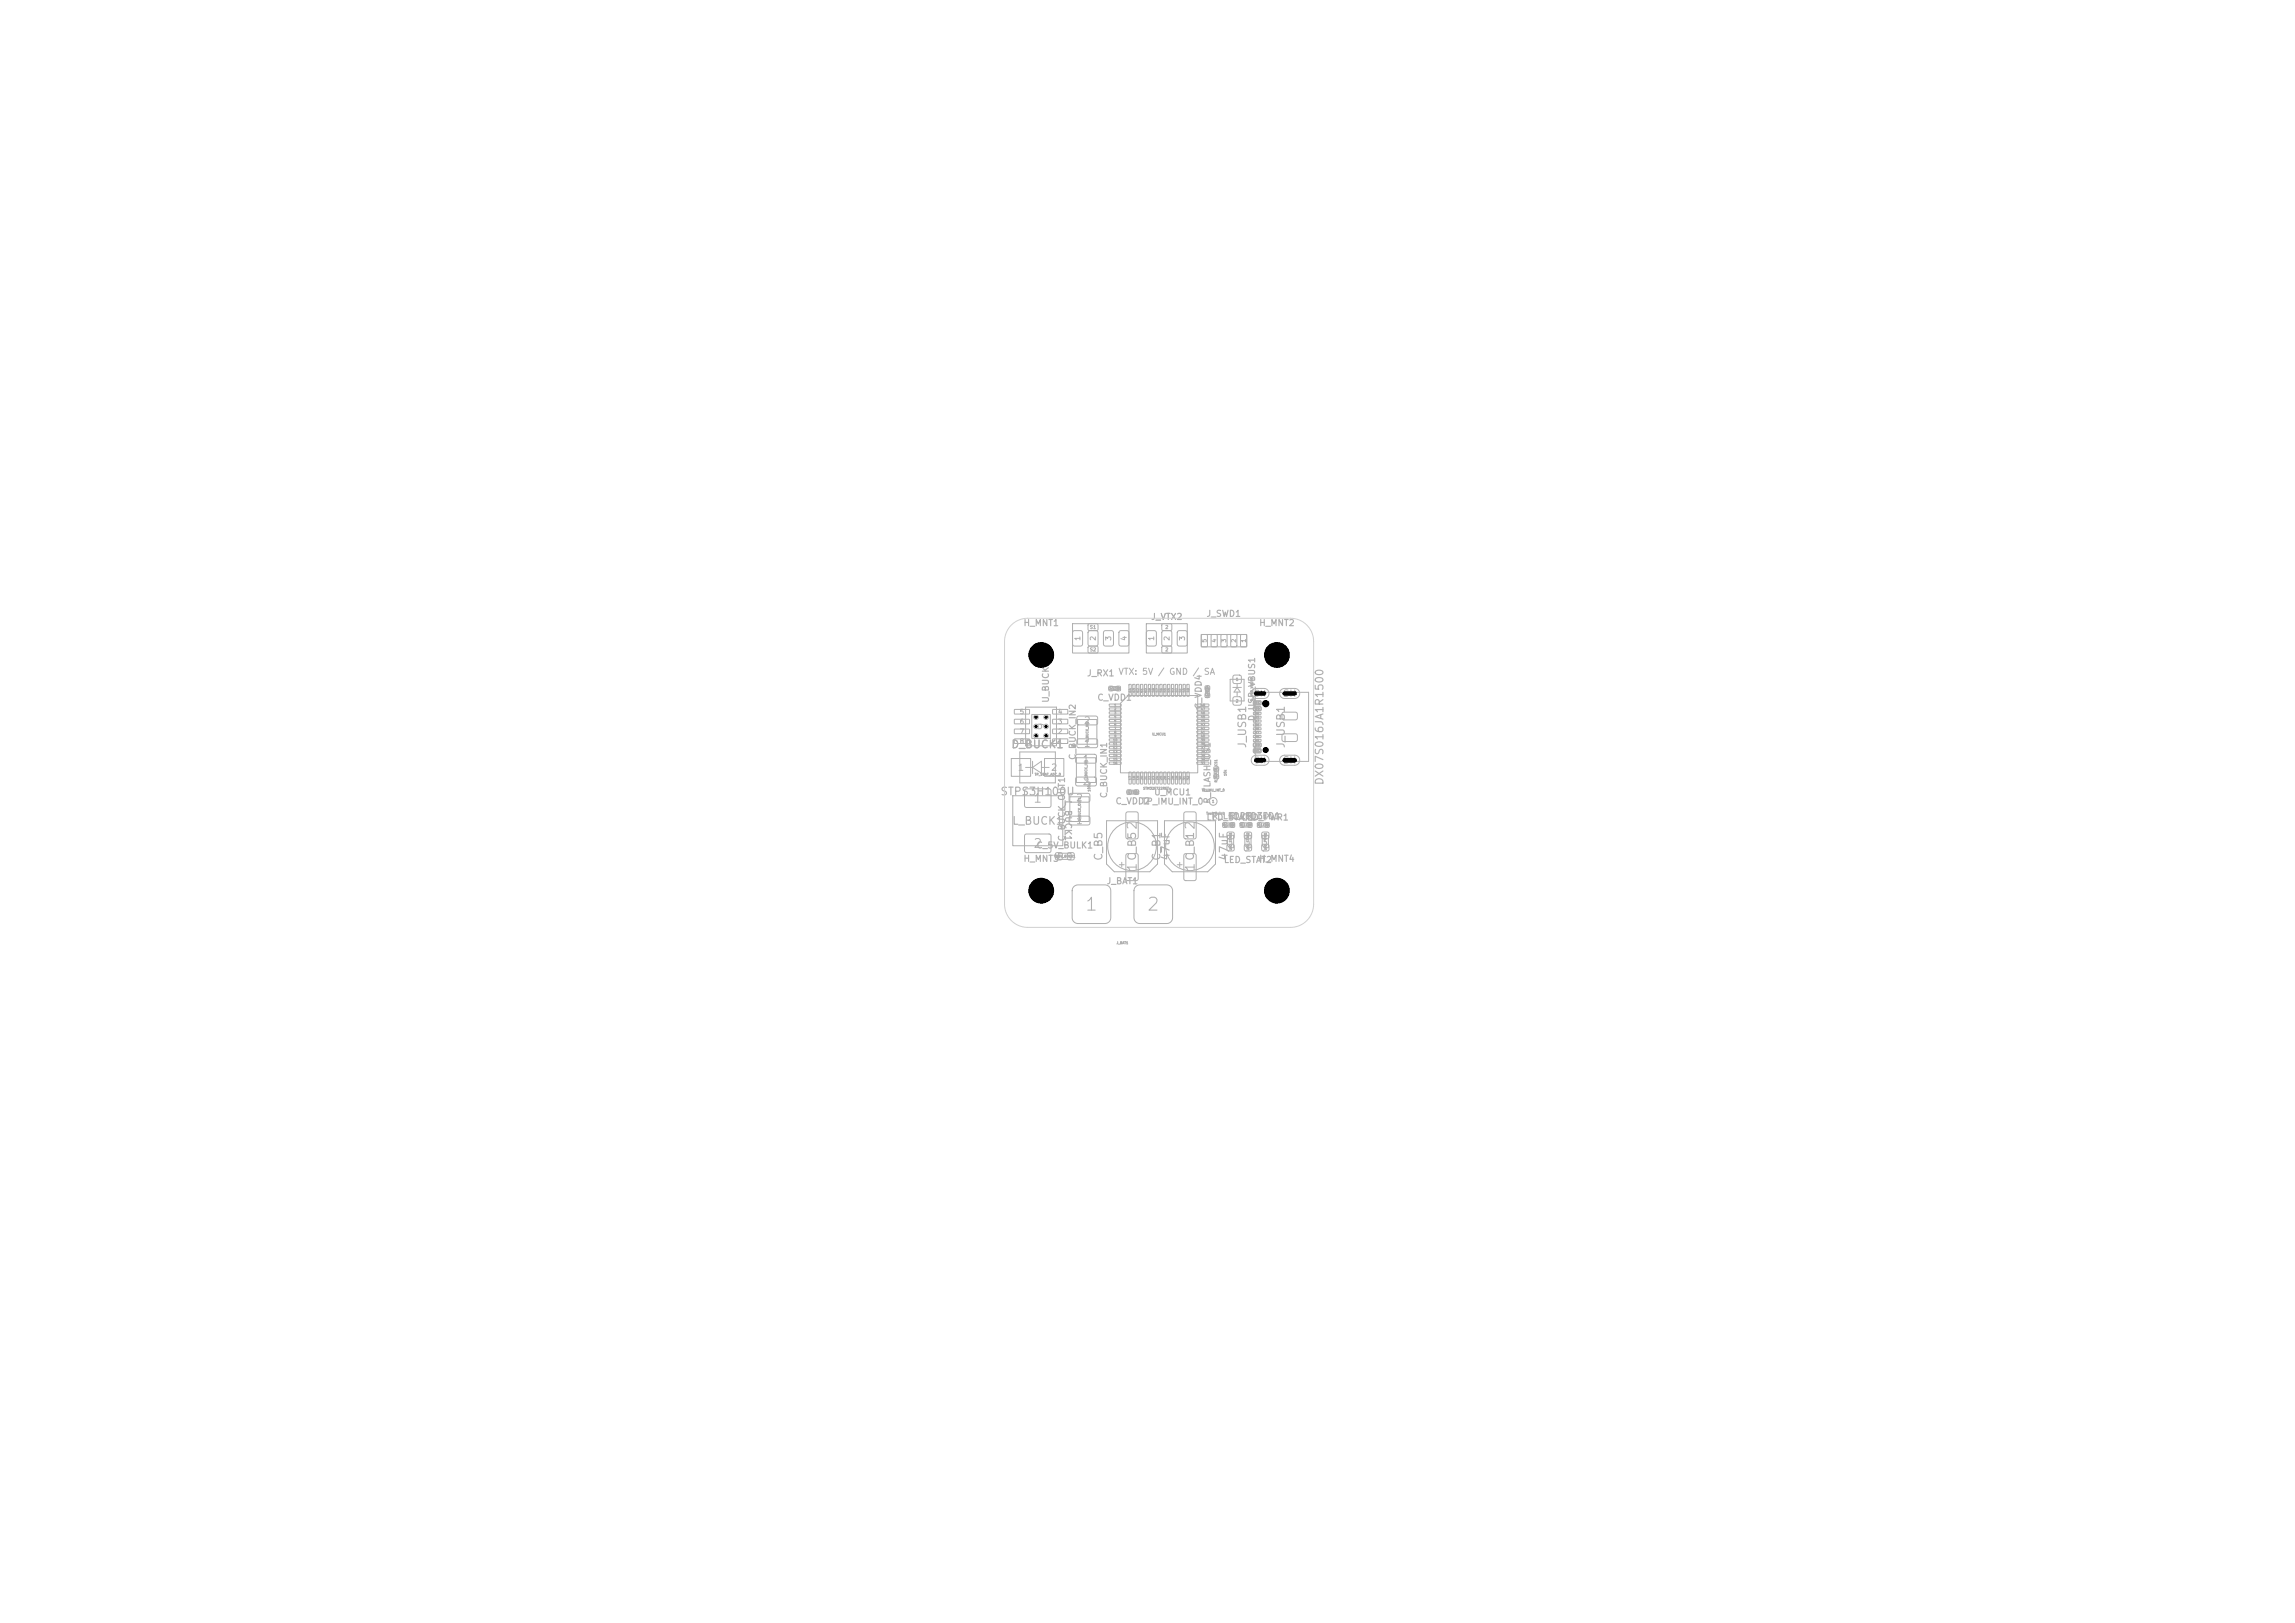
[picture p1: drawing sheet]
<svg xmlns="http://www.w3.org/2000/svg" width="297mm" height="210mm" viewBox="0 0 297 210" stroke-linecap="round" stroke-linejoin="round" font-family="sans-serif">
<defs><g id="words">
<g font-size="1.7" fill="#afafaf">
<text x="140.3" y="118.3">1</text>
<text x="148.3" y="118.3">2</text>
</g>
<g font-size="1.2" fill="#afafaf">
<text x="147.4" y="107.5" transform="rotate(-90 147.4 107.5)">2</text>
<text x="154.9" y="107.5" transform="rotate(-90 154.9 107.5)">2</text>
<text x="147.4" y="112.9" transform="rotate(-90 147.4 112.9)">1</text>
<text x="154.9" y="112.9" transform="rotate(-90 154.9 112.9)">1</text>
</g>
<g font-size="1.1" fill="#afafaf">
<text x="133.6" y="104.1">1</text>
<text x="133.6" y="110">2</text>
</g>
<g font-size="1" fill="#afafaf">
<text x="135.5" y="94.6" transform="rotate(-90 135.5 94.6)">9</text>
<text x="130.8" y="97.1">D_BUCK1</text>
<text x="161.5" y="96.9" transform="rotate(-90 161.5 96.9)">J_USB1</text>
<text x="166.5" y="96.9" transform="rotate(-90 166.5 96.9)">J_USB1</text>
<text x="171.5" y="101.7" transform="rotate(-90 171.5 101.7)">DX07S016JA1R1500</text>
<text x="129.4" y="103.2">STPS3H100U</text>
<text x="130.9" y="107">L_BUCK1</text>
<text x="142.9" y="111.5" transform="rotate(-90 142.9 111.5)">C_B5</text>
<text x="147.3" y="111.5" transform="rotate(-90 147.3 111.5)">C_B5</text>
<text x="150.4" y="111.5" transform="rotate(-90 150.4 111.5)">C_B1</text>
<text x="151.6" y="111.4" transform="rotate(-90 151.6 111.4)">47uF</text>
<text x="154.8" y="111.5" transform="rotate(-90 154.8 111.5)">C_B1</text>
<text x="159.1" y="111.4" transform="rotate(-90 159.1 111.4)">47uF</text>
</g>
<g font-size=".9" fill="#afafaf">
<text x="140.2" y="93.9">2</text>
<text x="165.9" y="90.4">SH</text>
<text x="140" y="98.9">1</text>
<text x="140" y="101.8">2</text>
<text x="140.2" y="96.9">1</text>
<text x="165.9" y="99">SH</text>
<text x="139.2" y="106.9">1</text>
<text x="139.2" y="103.9">2</text>
</g>
<g font-size=".8" fill="#afafaf">
<text x="132.4" y="81.2">H_MNT1</text>
<text x="148.9" y="80.4">J_VTX2</text>
<text x="156.1" y="80">J_SWD1</text>
<text x="162.9" y="81.2">H_MNT2</text>
<text x="140.6" y="87.7">J_RX1 VTX: 5V / GND / SA</text>
<text x="135.9" y="91" transform="rotate(-90 135.9 91)">U_BUCK1</text>
<text x="141.9" y="90.9">C_VDD1</text>
<text x="155.7" y="91.8" transform="rotate(-90 155.7 91.8)">C_VDD4</text>
<text x="162.2" y="90.3">SH</text>
<text x="162.6" y="93.4" transform="rotate(-90 162.6 93.4)">D_USB_VBUS1</text>
<text x="131.6" y="99.9">1</text>
<text x="135.9" y="99.9">2</text>
<text x="139.4" y="98.4" transform="rotate(-90 139.4 98.4)">C_BUCK_IN2</text>
<text x="162.2" y="99">SH</text>
<text x="137.6" y="103.5" transform="rotate(90 137.6 103.5)">L_BUCK1</text>
<text x="143.5" y="103.3" transform="rotate(-90 143.5 103.3)">C_BUCK_IN1</text>
<text x="144.3" y="104.3">C_VDD2</text>
<text x="147.7" y="104.3">TP_IMU_INT_0</text>
<text x="149.3" y="103.1">U_MCU1</text>
<text x="156.1" y="106.4">LED_STAT1</text>
<text x="156.8" y="106.2">R_LED2R_LED1</text>
<text x="156.8" y="104.1" transform="rotate(-90 156.8 104.1)">R_FLASH_CS1</text>
<text x="159" y="106.2">R_LED3</text>
<text x="160.6" y="106.4">LED_PWR1</text>
<text x="132.4" y="111.7">H_MNT3</text>
<text x="134.1" y="110">C_5V_BULK1</text>
<text x="138" y="108.9" transform="rotate(-90 138 108.9)">C_BUCK_OUT1</text>
<text x="158.3" y="111.9">LED_STAT2</text>
<text x="162.9" y="111.7">H_MNT4</text>
<text x="143.1" y="114.6">J_BAT1</text>
</g>
<g font-size=".7" fill="#afafaf">
<text x="140" y="83" transform="rotate(-90 140 83)">1</text>
<text x="142" y="83" transform="rotate(-90 142 83)">2</text>
<text x="144" y="83" transform="rotate(-90 144 83)">3</text>
<text x="146" y="83" transform="rotate(-90 146 83)">4</text>
<text x="149.5" y="83" transform="rotate(-90 149.5 83)">1</text>
<text x="151.5" y="83" transform="rotate(-90 151.5 83)">2</text>
<text x="153.5" y="83" transform="rotate(-90 153.5 83)">3</text>
</g>
<g font-size=".6" fill="#afafaf">
<text x="131.9" y="92.6">5</text>
<text x="131.9" y="93.8">6</text>
<text x="131.9" y="95.1">7</text>
<text x="136.9" y="95.1">2</text>
<text x="136.9" y="93.8">3</text>
<text x="136.9" y="92.6">4</text>
<text x="131.9" y="96.4">8</text>
<text x="136.9" y="96.4">1</text>
</g>
<g font-size=".5" fill="#afafaf">
<text x="156.3" y="83.2" transform="rotate(-90 156.3 83.2)">5</text>
<text x="157.5" y="83.2" transform="rotate(-90 157.5 83.2)">4</text>
<text x="158.8" y="83.2" transform="rotate(-90 158.8 83.2)">3</text>
<text x="160.1" y="83.2" transform="rotate(-90 160.1 83.2)">2</text>
<text x="161.3" y="83.2" transform="rotate(-90 161.3 83.2)">1</text>
</g>
<g font-size=".4" fill="#afafaf">
<text x="141" y="81.5">S1</text>
<text x="150.8" y="81.5">2</text>
<text x="141" y="84.4">S2</text>
<text x="150.8" y="84.4">2</text>
<text x="159.9" y="88.2">1</text>
<text x="159.9" y="91">2</text>
</g>
<g font-size=".3" fill="#afafaf">
<text x="143.4" y="89.3">C_VDD1</text>
<text x="146.5" y="89.6" transform="rotate(-90 146.5 89.6)">64</text>
<text x="147" y="89.6" transform="rotate(-90 147 89.6)">63</text>
<text x="147.5" y="89.6" transform="rotate(-90 147.5 89.6)">62</text>
<text x="148" y="89.6" transform="rotate(-90 148 89.6)">61</text>
<text x="148.5" y="89.6" transform="rotate(-90 148.5 89.6)">60</text>
<text x="149" y="89.6" transform="rotate(-90 149 89.6)">59</text>
<text x="149.5" y="89.6" transform="rotate(-90 149.5 89.6)">58</text>
<text x="150" y="89.6" transform="rotate(-90 150 89.6)">57</text>
<text x="150.5" y="89.6" transform="rotate(-90 150.5 89.6)">56</text>
<text x="151" y="89.6" transform="rotate(-90 151 89.6)">55</text>
<text x="151.5" y="89.6" transform="rotate(-90 151.5 89.6)">54</text>
<text x="152" y="89.6" transform="rotate(-90 152 89.6)">53</text>
<text x="152.5" y="89.6" transform="rotate(-90 152.5 89.6)">52</text>
<text x="153" y="89.6" transform="rotate(-90 153 89.6)">51</text>
<text x="153.5" y="89.6" transform="rotate(-90 153.5 89.6)">50</text>
<text x="154" y="89.6" transform="rotate(-90 154 89.6)">49</text>
<text x="144" y="96">10</text>
<text x="144.2" y="91.5">1</text>
<text x="144.2" y="92">2</text>
<text x="144.2" y="92.5">3</text>
<text x="144.2" y="93">4</text>
<text x="144.2" y="93.5">5</text>
<text x="144.2" y="94">6</text>
<text x="144.2" y="94.5">7</text>
<text x="144.2" y="95">8</text>
<text x="144.2" y="95.5">9</text>
<text x="149.1" y="95.2">U_MCU1</text>
<text x="155.4" y="96">39</text>
<text x="155.4" y="95.5">40</text>
<text x="155.4" y="95">41</text>
<text x="155.4" y="94.5">42</text>
<text x="155.4" y="94">43</text>
<text x="155.4" y="93.5">44</text>
<text x="155.4" y="93">45</text>
<text x="155.4" y="92.5">46</text>
<text x="155.4" y="92">47</text>
<text x="155.4" y="91.5">48</text>
<text x="156.5" y="90.4" transform="rotate(-90 156.5 90.4)">C_VDD4</text>
<text x="162.2" y="91.2">A12</text>
<text x="162.2" y="90.8" transform="rotate(-90 162.2 90.8)">D_USB_VBUS1</text>
<text x="162.4" y="93">B5</text>
<text x="162.4" y="94">B6</text>
<text x="162.4" y="95">B7</text>
<text x="162.4" y="95.5">B8</text>
<text x="162.4" y="94.5">A6</text>
<text x="162.4" y="93.5">A7</text>
<text x="162.4" y="92.5">A8</text>
<text x="133.9" y="100.4">TP_VBAT_ADC_0</text>
<text x="140.8" y="101" transform="rotate(-90 140.8 101)">C_BUCK_IN1</text>
<text x="140.9" y="96.1" transform="rotate(-90 140.9 96.1)">C_BUCK_IN2</text>
<text x="144" y="96.5">11</text>
<text x="144" y="97">12</text>
<text x="144" y="97.5">13</text>
<text x="144" y="98">14</text>
<text x="144" y="98.5">15</text>
<text x="144" y="99">16</text>
<text x="146.5" y="101" transform="rotate(-90 146.5 101)">17</text>
<text x="147" y="101" transform="rotate(-90 147 101)">18</text>
<text x="147.5" y="101" transform="rotate(-90 147.5 101)">19</text>
<text x="148" y="101" transform="rotate(-90 148 101)">20</text>
<text x="148.5" y="101" transform="rotate(-90 148.5 101)">21</text>
<text x="149" y="101" transform="rotate(-90 149 101)">22</text>
<text x="149.5" y="101" transform="rotate(-90 149.5 101)">23</text>
<text x="150" y="101" transform="rotate(-90 150 101)">24</text>
<text x="150.5" y="101" transform="rotate(-90 150.5 101)">25</text>
<text x="151" y="101" transform="rotate(-90 151 101)">26</text>
<text x="151.5" y="101" transform="rotate(-90 151.5 101)">27</text>
<text x="152" y="101" transform="rotate(-90 152 101)">28</text>
<text x="152.5" y="101" transform="rotate(-90 152.5 101)">29</text>
<text x="153" y="101" transform="rotate(-90 153 101)">30</text>
<text x="153.5" y="101" transform="rotate(-90 153.5 101)">31</text>
<text x="154" y="101" transform="rotate(-90 154 101)">32</text>
<text x="155.4" y="99">33</text>
<text x="155.4" y="98.5">34</text>
<text x="155.4" y="98">35</text>
<text x="155.4" y="97.5">36</text>
<text x="155.4" y="97">37</text>
<text x="155.4" y="96.5">38</text>
<text x="157.6" y="101.3" transform="rotate(-90 157.6 101.3)">R_FLASH_CS1</text>
<text x="158.8" y="100.4" transform="rotate(-90 158.8 100.4)">10k</text>
<text x="162.2" y="97.4">B12</text>
<text x="162.3" y="96.7">B9</text>
<text x="162.4" y="97.4">A1</text>
<text x="162.4" y="96.7">A4</text>
<text x="162.4" y="96">A5</text>
<text x="139.9" y="106.3" transform="rotate(-90 139.9 106.3)">C_BUCK_OUT1</text>
<text x="141.2" y="102.5" transform="rotate(-90 141.2 102.5)">100uF</text>
<text x="145.7" y="102.7">C_VDD2</text>
<text x="147.9" y="102.2">STM32F722RETx</text>
<text x="155.5" y="102.5">TP_IMU_INT_0</text>
<text x="156.1" y="105.5">Test Point</text>
<text x="156.8" y="104">1</text>
<text x="158.2" y="107">R_LED2</text>
<text x="160.4" y="107">R_LED3</text>
<text x="162.6" y="107">R_LED1</text>
<text x="136.4" y="111">C_5V_BULK1</text>
<text x="137.3" y="111" transform="rotate(-90 137.3 111)">1</text>
<text x="138.8" y="111" transform="rotate(-90 138.8 111)">2</text>
<text x="159.1" y="109.9">1</text>
<text x="159.1" y="108.3">2</text>
<text x="159.5" y="110.1" transform="rotate(-90 159.5 110.1)">LED_STAT1</text>
<text x="161.3" y="109.9">1</text>
<text x="161.3" y="108.3">2</text>
<text x="161.7" y="110.1" transform="rotate(-90 161.7 110.1)">LED_STAT2</text>
<text x="163.6" y="109.9">1</text>
<text x="163.6" y="108.3">2</text>
<text x="164" y="110.1" transform="rotate(-90 164 110.1)">LED_PWR1</text>
<text x="144.5" y="122.2">J_BAT1</text>
</g>
<g font-size=".2" fill="#afafaf">
<text x="156.1" y="89.2">2</text>
<text x="133.9" y="95.4">V2</text>
<text x="133.9" y="94.2">V4</text>
<text x="133.9" y="93">V6</text>
<text x="135.2" y="95.4">V1</text>
<text x="135.2" y="94.2">V3</text>
<text x="135.2" y="93">V5</text>
<text x="156.1" y="90.1">1</text>
<text x="157.3" y="99.7">2</text>
<text x="158.7" y="106.9" transform="rotate(-90 158.7 106.9)">1</text>
<text x="163.1" y="106.9" transform="rotate(-90 163.1 106.9)">1</text>
</g>
</g></defs>
<g fill="none" stroke="#afafaf" stroke-width=".13">
<path d="M130.9 98.1h2.5v2.3h-2.5zM131.3 91.8h1.9v.5l-1.9 .1zM131.3 93.1h1.9v.5l-1.9 .1zM131.3 94.4l1.9-.1v.6h-1.9zM131.3 95.6h1.9v.6h-1.9zM132 97.3h4.6v4h-4.6zM132.7 99.3h.9M132.7 91.5h4v5h-4zM133.5 92.4h2.4v3.1h-2.4zM133.6 98.5v1.6M133.6 99.3l1.2-.8v1.6zM134.8 99.3h1"/>
<path d="M135.2 98.1h2.5v2.3h-2.5zM136.2 95.6h1.9l.1 .6h-1.9zM136.2 94.4l1.9-.1 .1 .6h-1.9zM136.2 93.1h1.9l.1 .5-1.9 .1zM136.2 91.8h1.9l.1 .5-1.9 .1zM138.8 80.7h7.3v3.8h-7.3zM138.9 81.7l.9-.1 .3 .2v1.5l-.2 .3h-.8l-.3-.2v-1.5zM139.3 97.7l.2-.1h2.2l.2 .2v.8l-.3 .2-2.2-.1-.2-.2zM139.3 98.1h2.5v3.1h-2.5zM139.4 95.7l.2-.1h2.3l.2 .2-.1 .8-.2 .2-2.3-.1-.2-.2zM139.4 92.7h.2h2.3l.2 .2-.1 .7-.2 .2h-2.3l-.2-.3zM139.5 93.1h2.4v3.2h-2.4z"/>
<path d="M140.9 80.8l1.1-.1 .1 .2v.6l-.2 .1h-1l-.1-.2zM140.9 83.7l1.1-.1 .1 .2v.6l-.2 .1h-1l-.1-.2zM140.9 81.7l.9-.1 .3 .2v1.5l-.2 .3h-.8l-.3-.2v-1.5zM142.9 81.7l.9-.1 .3 .2v1.5l-.2 .3h-.8l-.3-.2v-1.5zM143.5 88.8h.5v.6h-.5zM143.6 91.1h1.4l.1 .2-.1 .1h-1.4zM143.6 91.6h1.4l.1 .2-.1 .1h-1.4zM143.6 92.1h1.4l.1 .2-.1 .1h-1.4zM143.6 92.6h1.4l.1 .2-.1 .1h-1.4zM143.6 93.1h1.4l.1 .2-.1 .1h-1.4zM143.6 93.6h1.4l.1 .2-.1 .1h-1.4zM143.6 94.1h1.4l.1 .2-.1 .1h-1.4z"/>
<path d="M143.6 94.6h1.4l.1 .2-.1 .1h-1.4zM143.6 95.1h1.4l.1 .2-.1 .1h-1.4zM143.6 95.6h1.4l.1 .2-.1 .1h-1.4zM143.6 96.1h1.4l.1 .2-.1 .1h-1.4zM143.6 96.6h1.4l.1 .2-.1 .1h-1.4zM143.6 97.1h1.4l.1 .2-.1 .1h-1.4zM143.6 97.6h1.4l.1 .2-.1 .1h-1.4zM143.6 98.1h1.4l.1 .2-.1 .1h-1.4zM143.6 98.6h1.4l.1 .2-.1 .1h-1.4zM143.8 88.8h1v.5h-1zM144.5 88.8h.5v.6h-.5zM144.9 81.7l.9-.1 .3 .2v1.5l-.2 .3h-.8l-.3-.2v-1.5z"/>
<path d="M146 90h9v10h-10v-9zM146.1 99.9l.3 .1v1.4h-.1h-.2zM146.1 88.6h.3v1.4l-.1 .1-.2-.1zM146.6 99.9l.3 .1v1.4h-.1h-.2zM146.6 88.6h.3v1.4l-.1 .1-.2-.1zM147.1 99.9l.3 .1v1.4h-.1h-.2zM147.1 88.6h.3v1.4l-.1 .1-.2-.1zM147.6 99.9l.3 .1v1.4h-.1h-.2zM147.6 88.6h.3v1.4l-.1 .1-.2-.1zM148.1 99.9l.3 .1v1.4h-.1h-.2zM148.1 88.6h.3v1.4l-.1 .1-.2-.1zM148.3 80.7h5.3v3.8h-5.3z"/>
<path d="M148.4 81.7l1-.1 .2 .2v1.5l-.1 .3h-.9l-.2-.2-.1-1.5zM148.6 99.9l.3 .1v1.4h-.1h-.2zM148.6 88.6h.3v1.4l-.1 .1-.2-.1zM149.1 99.9l.3 .1v1.4h-.1h-.2zM149.1 88.6h.3v1.4l-.1 .1-.2-.1zM149.6 99.9l.3 .1v1.4h-.1h-.2zM149.6 88.6h.3v1.4l-.1 .1-.2-.1zM150.1 99.9l.3 .1v1.4h-.1h-.2zM150.1 88.6h.3v1.4l-.1 .1-.2-.1zM150.4 80.8l1.1-.1 .1 .2v.6l-.1 .1h-1l-.2-.2zM150.4 83.7l1.1-.1 .1 .2v.6l-.1 .1h-1l-.2-.2zM150.4 81.7l1-.1 .2 .2v1.5l-.1 .3h-.9l-.2-.2-.1-1.5z"/>
<path d="M150.6 99.9l.3 .1v1.4h-.1h-.2zM150.6 88.6h.3v1.4l-.1 .1-.2-.1zM151.1 99.9l.3 .1v1.4h-.1h-.2zM151.1 88.6h.3v1.4l-.1 .1-.2-.1zM151.6 99.9l.3 .1v1.4h-.1h-.2zM151.6 88.6h.3v1.4l-.1 .1-.2-.1zM152.1 99.9l.3 .1v1.4h-.1h-.2zM152.1 88.6h.3v1.4l-.1 .1-.2-.1zM152.4 81.7l1-.1 .2 .2v1.5l-.1 .3h-.9l-.2-.2-.1-1.5zM152.6 99.9l.3 .1v1.4h-.1h-.2zM152.6 88.6h.3v1.4l-.1 .1-.2-.1zM153.1 99.9l.3 .1v1.4h-.1h-.2z"/>
<path d="M153.1 88.6h.3v1.4l-.1 .1-.2-.1zM153.6 99.9l.3 .1v1.4h-.1h-.2zM153.6 88.6h.3v1.4l-.1 .1-.2-.1zM154.9 98.6h1.5l.1 .2-.1 .1h-1.4zM154.9 98.1h1.5l.1 .2-.1 .1h-1.4zM154.9 97.6h1.5l.1 .2-.1 .1h-1.4zM154.9 97.1h1.5l.1 .2-.1 .1h-1.4zM154.9 96.6h1.5l.1 .2-.1 .1h-1.4zM154.9 96.1h1.5l.1 .2-.1 .1h-1.4zM154.9 95.6h1.5l.1 .2-.1 .1h-1.4zM154.9 95.1h1.5l.1 .2-.1 .1h-1.4zM154.9 94.6h1.5l.1 .2-.1 .1h-1.4z"/>
<path d="M154.9 94.1h1.5l.1 .2-.1 .1h-1.4zM154.9 93.6h1.5l.1 .2-.1 .1h-1.4zM154.9 93.1h1.5l.1 .2-.1 .1h-1.4zM154.9 92.6h1.5l.1 .2-.1 .1h-1.4zM154.9 92.1h1.5l.1 .2-.1 .1h-1.4zM154.9 91.6h1.5l.1 .2-.1 .1h-1.4zM154.9 91.1h1.5l.1 .2-.1 .1h-1.4zM155.5 82.1h5.8v1.6h-5.8zM155.5 82.1h.6l.1 .1 .1 1.3-.1 .2h-.6l-.1-.1zM156 89.7h.5v.5h-.5zM156 88.8h.5v.5h-.5zM156 89h.5v1h-.5z"/>
<path d="M156.8 82.1h.6l.1 .1v1.3l-.1 .2h-.5l-.2-.1zM157.1 99.3h.6v.4h-.6zM157.1 99.5h.6v1h-.6zM158 82.1h.6l.2 .1v1.3l-.1 .2h-.5l-.2-.1zM159.2 87.9h1.8v2.8h-1.8zM159.3 82.1h.6l.2 .1v1.3l-.1 .2h-.6l-.1-.1zM159.5 89h1.1M159.6 87.4h.2h.8v.2v.8h-.2h-.8v-.2zM159.6 90.2l.2-.1 .8 .1v.2v.8l-.2 .1-.8-.1v-.2zM160.1 89l.4 .6h-.8zM160.1 88.6v.4M160.1 89.6v.5"/>
<path d="M160.6 82.1h.6l.1 .1v1.3l-.1 .2h-.5l-.1-.1zM162.1 97.9l.4-.2h1.1a.65 .65 0 0 1 .6 .7 .65 .65 0 0 1-.6 .6h-1a.65 .65 0 0 1-.6-.4 .65 .65 0 0 1 .1-.7zM162.1 89.3l.4-.2h1.1a.65 .65 0 0 1 .6 .6 .65 .65 0 0 1-.6 .7h-1a.65 .65 0 0 1-.6-.4 .65 .65 0 0 1 .1-.7zM162.2 95.7h.9l.1 .2h-.9zM162.2 94.2h.9l.1 .2h-.9zM162.2 93.2h.9l.1 .2h-.9zM162.2 92.2h.9l.1 .2h-.9zM162.2 92.7h.9l.1 .2h-.9zM162.2 93.7h.9l.1 .2h-.9zM162.2 94.7h.9l.1 .2h-.9zM162.2 95.2h.9l.1 .2h-.9zM162.2 96.9h.9l.1 .4-.1 .1h-.8l-.1-.1z"/>
<path d="M162.2 96.2l.9-.1 .1 .5-.1 .1h-.8l-.1-.2zM162.2 91.5l.9-.1 .1 .5-.1 .1h-.8l-.1-.2zM162.2 90.7h.9l.1 .4-.1 .1h-.8l-.1-.1zM162.4 89.6h6.9v8.9h-6.9zM165.8 97.9l.4-.2h1.4a.65 .65 0 0 1 .6 .7 .65 .65 0 0 1-.6 .6h-1.3a.65 .65 0 0 1-.7-.4 .65 .65 0 0 1 .2-.7zM165.8 89.3l.4-.2h1.4a.65 .65 0 0 1 .6 .6 .65 .65 0 0 1-.6 .7h-1.3a.65 .65 0 0 1-.7-.4 .65 .65 0 0 1 .2-.7zM166 95h.2h1.5l.2 .2v.6l-.3 .2-1.5-.1-.2-.2zM166 92.2l.2-.1 1.5 .1 .2 .2v.6l-.3 .1h-1.5l-.2-.2zM131.1 103h6.4v6.4h-6.4zM132.7 102.1h.1h3h.1l.1 .2v1.9l-.1 .2-.1 .1h-3l-.1-.1-.1-.2v-1.9zM132.7 108l.1-.1h3l.1 .1 .1 .2v1.9l-.1 .2h-.1h-3h-.1l-.1-.2v-1.9zM136.6 110.4l.2-.1 .6 .1 .1 .1-.1 .7-.2 .1-.6-.1v-.1z"/>
<path d="M137 110.4h1.6v.8h-1.6zM138.2 110.4l.1-.1 .7 .1v.1v.7l-.2 .1-.6-.1-.1-.1zM138.4 105.7l.2-.1h2.3l.2 .2-.1 .8-.2 .2-2.3-.1-.2-.2zM138.4 102.7h.2h2.3l.2 .2-.1 .7-.2 .2h-2.3l-.2-.3zM138.5 103.1h2.4v3.2h-2.4zM138.9 114.8l.3-.2 .3-.1h3.5l.5 .2 .2 .2 .1 .3v3.6l-.2 .4-.3 .2-.3 .1h-3.5l-.5-.2-.2-.2v-.3v-3.6zM139.3 100.6l.2-.1 2.2 .1 .2 .2v.7l-.3 .2h-2.2l-.2-.3zM143.2 106.2h6.6v5.6l-1 1h-4.6l-1-1zM144.9 111.9h.6M145.2 111.6v.6M145.8 110.5h1.2l.3 .1v3.1l-.2 .2h-1.2l-.2-.1v-3.1zM145.8 105.1h1.2l.3 .1v3.1l-.2 .2h-1.2l-.2-.1v-3.1z"/>
<path d="M145.9 102.2h.5v.6h-.5zM146.1 102.2h1v.6h-1zM146.8 102.2h.5v.6h-.5zM146.9 114.8l.3-.2 .3-.1h3.5l.5 .2 .2 .2 .1 .3v3.6l-.2 .4-.3 .2-.3 .1h-3.5l-.5-.2-.2-.2v-.3v-3.6zM150.7 106.2h6.6v5.6l-1 1h-4.6l-1-1zM152.4 111.9h.6M152.7 111.6v.6M153.3 110.5h1.3l.2 .1v3.1l-.2 .2h-1.1l-.3-.1v-3.1zM153.3 105.1h1.3l.2 .1v3.1l-.2 .2h-1.1l-.3-.1v-3.1zM157.1 100.3h.6v.4h-.6zM158.3 106.5h.4v.5h-.4zM158.5 106.5h1v.5h-1z"/>
<path d="M158.8 109.3h.9v.7h-.9zM158.8 107.7h.9v.8h-.9zM158.8 108.1h.9v1.6h-.6l-.3-.3zM159.3 106.5h.5v.5h-.5zM160.5 106.5h.5v.5h-.5zM160.7 106.5h1.1v.5h-1.1zM161.1 109.3h.8v.7h-.8zM161.1 107.7h.8v.8h-.8zM161.1 108.1h.8v1.6h-.5l-.3-.3zM161.5 106.5h.5v.5h-.5zM162.7 106.5h.5v.5h-.5zM163 106.5h1v.5h-1z"/>
<path d="M163.3 109.3h.9v.7h-.9zM163.3 107.7h.9v.8h-.9zM163.3 108.1h.8v1.6h-.5l-.3-.3zM163.8 106.5h.4v.5h-.4z"/>
<circle cx="134.1" cy="92.8" r=".3"/>
<circle cx="134.1" cy="94" r=".3"/>
<circle cx="134.1" cy="95.2" r=".3"/>
<circle cx="134.8" cy="84.8" r="1.6"/>
<circle cx="135.4" cy="92.8" r=".3"/>
<circle cx="135.4" cy="94" r=".3"/>
<circle cx="135.4" cy="95.2" r=".3"/>
<circle cx="163.8" cy="97.1" r=".33"/>
<circle cx="163.8" cy="91.1" r=".4"/>
<circle cx="165.2" cy="84.8" r="1.6"/>
<circle cx="134.8" cy="115.2" r="1.6"/>
<circle cx="146.5" cy="109.5" r="3.1"/>
<circle cx="154" cy="109.5" r="3.1"/>
<circle cx="157" cy="103.7" r=".5"/>
<circle cx="165.2" cy="115.2" r="1.6"/>
</g>
<circle cx="139" cy="96.5" r=".1" fill="none" stroke="#afafaf" stroke-width=".2"/>
<path d="M130.9 80.9a3 3 0 0 1 2.1-.9h34a3 3 0 0 1 3 3v34a3 3 0 0 1-3 3h-34a3 3 0 0 1-3-3v-34a3 3 0 0 1 .9-2.1z" fill="none" stroke="#d0d2cd" stroke-width=".13"/>
<g fill="#000" stroke="#000" stroke-width=".13">
<circle cx="134.1" cy="95.2" r=".15"/>
<circle cx="134.1" cy="92.8" r=".15"/>
<circle cx="134.1" cy="94" r=".15"/>
<circle cx="134.8" cy="84.8" r="1.6"/>
<circle cx="135.4" cy="95.2" r=".15"/>
<circle cx="135.4" cy="92.8" r=".15"/>
<circle cx="135.4" cy="94" r=".15"/>
<circle cx="163.8" cy="97.1" r=".33"/>
<circle cx="163.8" cy="91.1" r=".4"/>
<circle cx="165.2" cy="84.8" r="1.6"/>
<circle cx="134.8" cy="115.2" r="1.6"/>
<circle cx="165.2" cy="115.2" r="1.6"/>
</g>
<path d="M162.6 98.4h1M162.6 89.7h1M166.3 98.4h1.3M166.3 89.7h1.3" fill="none" stroke="#000" stroke-width=".6"/>
<use href="#words"/>
</svg>
